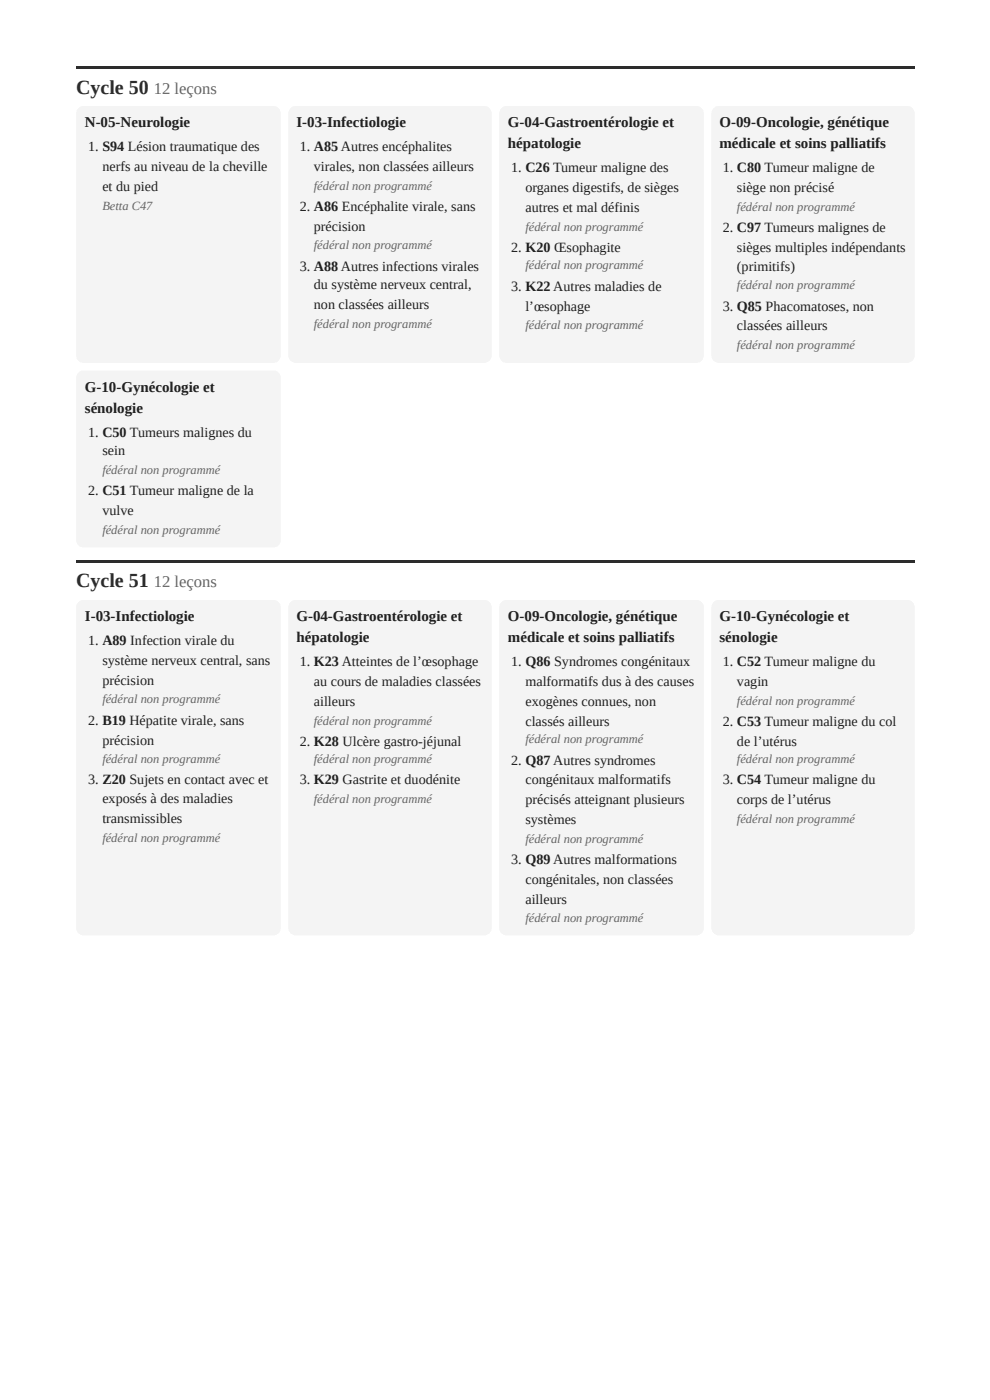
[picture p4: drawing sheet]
<svg xmlns="http://www.w3.org/2000/svg" width="210mm" height="297mm" viewBox="0 0 210 297" stroke-linecap="round" stroke-linejoin="round" font-family="sans-serif">
<defs><g id="words">
<g font-size="4.2" fill="#1f3428">
<text x="16.1" y="19.8">Cycle 50</text>
<text x="16.1" y="124.6">Cycle 51</text>
</g>
<g font-size="3.5" fill="#5b6a60">
<text x="32.6" y="19.8">12 leçons</text>
<text x="32.6" y="124.6">12 leçons</text>
</g>
<g font-size="3.2" fill="#17231c">
<text x="18" y="27">N-05-Neurologie</text>
<text x="62.8" y="27">I-03-Infectiologie</text>
<text x="107.7" y="27">G-04-Gastroentérologie et</text>
<text x="152.5" y="27">O-09-Oncologie, génétique</text>
<text x="107.7" y="31.5">hépatologie</text>
<text x="152.5" y="31.5">médicale et soins palliatifs</text>
<text x="18" y="83.1">G-10-Gynécologie et</text>
<text x="18" y="87.6">sénologie</text>
<text x="18" y="131.8">I-03-Infectiologie</text>
<text x="62.8" y="131.8">G-04-Gastroentérologie et</text>
<text x="107.7" y="131.8">O-09-Oncologie, génétique</text>
<text x="152.5" y="131.8">G-10-Gynécologie et</text>
<text x="62.8" y="136.3">hépatologie</text>
<text x="107.7" y="136.3">médicale et soins palliatifs</text>
<text x="152.5" y="136.3">sénologie</text>
</g>
<g font-size="3" fill="#17231c">
<text x="18.7" y="32">1. S94 Lésion traumatique des</text>
<text x="63.5" y="32">1. A85 Autres encéphalites</text>
<text x="21.7" y="36.2">nerfs au niveau de la cheville</text>
<text x="21.7" y="40.5">et du pied</text>
<text x="66.5" y="36.2">virales, non classées ailleurs</text>
<text x="108.4" y="36.5">1. C26 Tumeur maligne des</text>
<text x="111.4" y="40.7">organes digestifs, de sièges</text>
<text x="153.2" y="36.5">1. C80 Tumeur maligne de</text>
<text x="156.2" y="40.7">siège non précisé</text>
<text x="63.5" y="44.7">2. A86 Encéphalite virale, sans</text>
<text x="111.4" y="45">autres et mal définis</text>
<text x="66.5" y="48.9">précision</text>
<text x="108.4" y="53.4">2. K20 Œsophagite</text>
<text x="153.2" y="49.2">2. C97 Tumeurs malignes de</text>
<text x="156.2" y="53.4">sièges multiples indépendants</text>
<text x="63.5" y="57.4">3. A88 Autres infections virales</text>
<text x="156.2" y="57.4">(primitifs)</text>
<text x="66.5" y="61.4">du système nerveux central,</text>
<text x="66.5" y="65.6">non classées ailleurs</text>
<text x="108.4" y="61.6">3. K22 Autres maladies de</text>
<text x="111.4" y="65.9">l’œsophage</text>
<text x="153.2" y="65.9">3. Q85 Phacomatoses, non</text>
<text x="156.2" y="70.1">classées ailleurs</text>
<text x="18.7" y="92.6">1. C50 Tumeurs malignes du</text>
<text x="21.7" y="96.6">sein</text>
<text x="18.7" y="105">2. C51 Tumeur maligne de la</text>
<text x="21.7" y="109.3">vulve</text>
<text x="18.7" y="136.8">1. A89 Infection virale du</text>
<text x="21.7" y="141">système nerveux central, sans</text>
<text x="63.5" y="141.3">1. K23 Atteintes de l’œsophage</text>
<text x="108.4" y="141.3">1. Q86 Syndromes congénitaux</text>
<text x="153.2" y="141.3">1. C52 Tumeur maligne du</text>
<text x="21.7" y="145.3">précision</text>
<text x="66.5" y="145.5">au cours de maladies classées</text>
<text x="66.5" y="149.8">ailleurs</text>
<text x="111.4" y="145.5">malformatifs dus à des causes</text>
<text x="111.4" y="149.8">exogènes connues, non</text>
<text x="156.2" y="145.5">vagin</text>
<text x="18.7" y="153.7">2. B19 Hépatite virale, sans</text>
<text x="111.4" y="154">classés ailleurs</text>
<text x="153.2" y="154">2. C53 Tumeur maligne du col</text>
<text x="21.7" y="158">précision</text>
<text x="63.5" y="158.2">2. K28 Ulcère gastro-jéjunal</text>
<text x="156.2" y="158.2">de l’utérus</text>
<text x="18.7" y="166.4">3. Z20 Sujets en contact avec et</text>
<text x="63.5" y="166.4">3. K29 Gastrite et duodénite</text>
<text x="108.4" y="162.2">2. Q87 Autres syndromes</text>
<text x="111.4" y="166.4">congénitaux malformatifs</text>
<text x="153.2" y="166.4">3. C54 Tumeur maligne du</text>
<text x="21.7" y="170.4">exposés à des maladies</text>
<text x="111.4" y="170.7">précisés atteignant plusieurs</text>
<text x="156.2" y="170.7">corps de l’utérus</text>
<text x="21.7" y="174.6">transmissibles</text>
<text x="111.4" y="174.9">systèmes</text>
<text x="108.4" y="183.4">3. Q89 Autres malformations</text>
<text x="111.4" y="187.6">congénitales, non classées</text>
<text x="111.4" y="191.8">ailleurs</text>
</g>
<g font-size="2.6" fill="#5b6a60">
<text x="66.5" y="40.2">fédéral non programmé</text>
<text x="21.7" y="44.5">Betta C47</text>
<text x="156.2" y="44.7">fédéral non programmé</text>
<text x="66.5" y="52.9">fédéral non programmé</text>
<text x="111.4" y="48.9">fédéral non programmé</text>
<text x="111.4" y="57.2">fédéral non programmé</text>
<text x="156.2" y="61.4">fédéral non programmé</text>
<text x="66.5" y="69.6">fédéral non programmé</text>
<text x="111.4" y="69.9">fédéral non programmé</text>
<text x="156.2" y="74.1">fédéral non programmé</text>
<text x="21.7" y="100.5">fédéral non programmé</text>
<text x="21.7" y="113.2">fédéral non programmé</text>
<text x="21.7" y="149.2">fédéral non programmé</text>
<text x="156.2" y="149.5">fédéral non programmé</text>
<text x="66.5" y="153.7">fédéral non programmé</text>
<text x="21.7" y="161.9">fédéral non programmé</text>
<text x="66.5" y="161.9">fédéral non programmé</text>
<text x="111.4" y="157.7">fédéral non programmé</text>
<text x="156.2" y="161.9">fédéral non programmé</text>
<text x="66.5" y="170.4">fédéral non programmé</text>
<text x="21.7" y="178.6">fédéral non programmé</text>
<text x="111.4" y="178.9">fédéral non programmé</text>
<text x="156.2" y="174.6">fédéral non programmé</text>
<text x="111.4" y="195.5">fédéral non programmé</text>
</g>
</g></defs>
<g fill="#1f3428">
<path d="M16.1 14h177.8v.6h-177.8z"/>
<path d="M16.1 118.8h177.8v.5h-177.8z"/>
</g>
<g fill="#f3f5f2">
<path d="M16.6 23l.5-.4 .6-.1h40.2a1.59 1.59 0 0 1 1.6 1.6v51.3a1.59 1.59 0 0 1-1.6 1.6h-40.2a1.59 1.59 0 0 1-1.6-1.6v-51.3l.2-.6z"/>
<path d="M61.6 23l.5-.4 .6-.1h40a1.59 1.59 0 0 1 1.5 1.6v51.3a1.59 1.59 0 0 1-1.5 1.6h-40a1.59 1.59 0 0 1-1.6-1.6v-51.3l.1-.6z"/>
<path d="M106.3 23l.5-.4 .6-.1h40.2a1.59 1.59 0 0 1 1.6 1.6v51.3a1.59 1.59 0 0 1-1.6 1.6h-40.2a1.59 1.59 0 0 1-1.6-1.6v-51.3l.2-.6z"/>
<path d="M151.3 23l.5-.4 .6-.1h40a1.59 1.59 0 0 1 1.5 1.6v51.3a1.59 1.59 0 0 1-1.5 1.6h-40a1.59 1.59 0 0 1-1.6-1.6v-51.3l.1-.6z"/>
<path d="M16.6 79l.5-.3 .6-.1h40.2a1.59 1.59 0 0 1 1.6 1.6v34.4a1.59 1.59 0 0 1-1.6 1.6h-40.2a1.59 1.59 0 0 1-1.6-1.6v-34.4l.2-.6z"/>
<path d="M16.6 127.7l.5-.3 .6-.1h40.2a1.59 1.59 0 0 1 1.6 1.6v68a1.59 1.59 0 0 1-1.6 1.5h-40.2a1.59 1.59 0 0 1-1.6-1.5v-68l.2-.7z"/>
<path d="M61.6 127.7l.5-.3 .6-.1h40a1.59 1.59 0 0 1 1.5 1.6v68a1.59 1.59 0 0 1-1.5 1.5h-40a1.59 1.59 0 0 1-1.6-1.5v-68l.1-.7z"/>
<path d="M106.3 127.7l.5-.3 .6-.1h40.2a1.59 1.59 0 0 1 1.6 1.6v68a1.59 1.59 0 0 1-1.6 1.5h-40.2a1.59 1.59 0 0 1-1.6-1.5v-68l.2-.7z"/>
<path d="M151.3 127.7l.5-.3 .6-.1h40a1.59 1.59 0 0 1 1.5 1.6v68a1.59 1.59 0 0 1-1.5 1.5h-40a1.59 1.59 0 0 1-1.6-1.5v-68l.1-.7z"/>
</g>
<use href="#words"/>
</svg>
